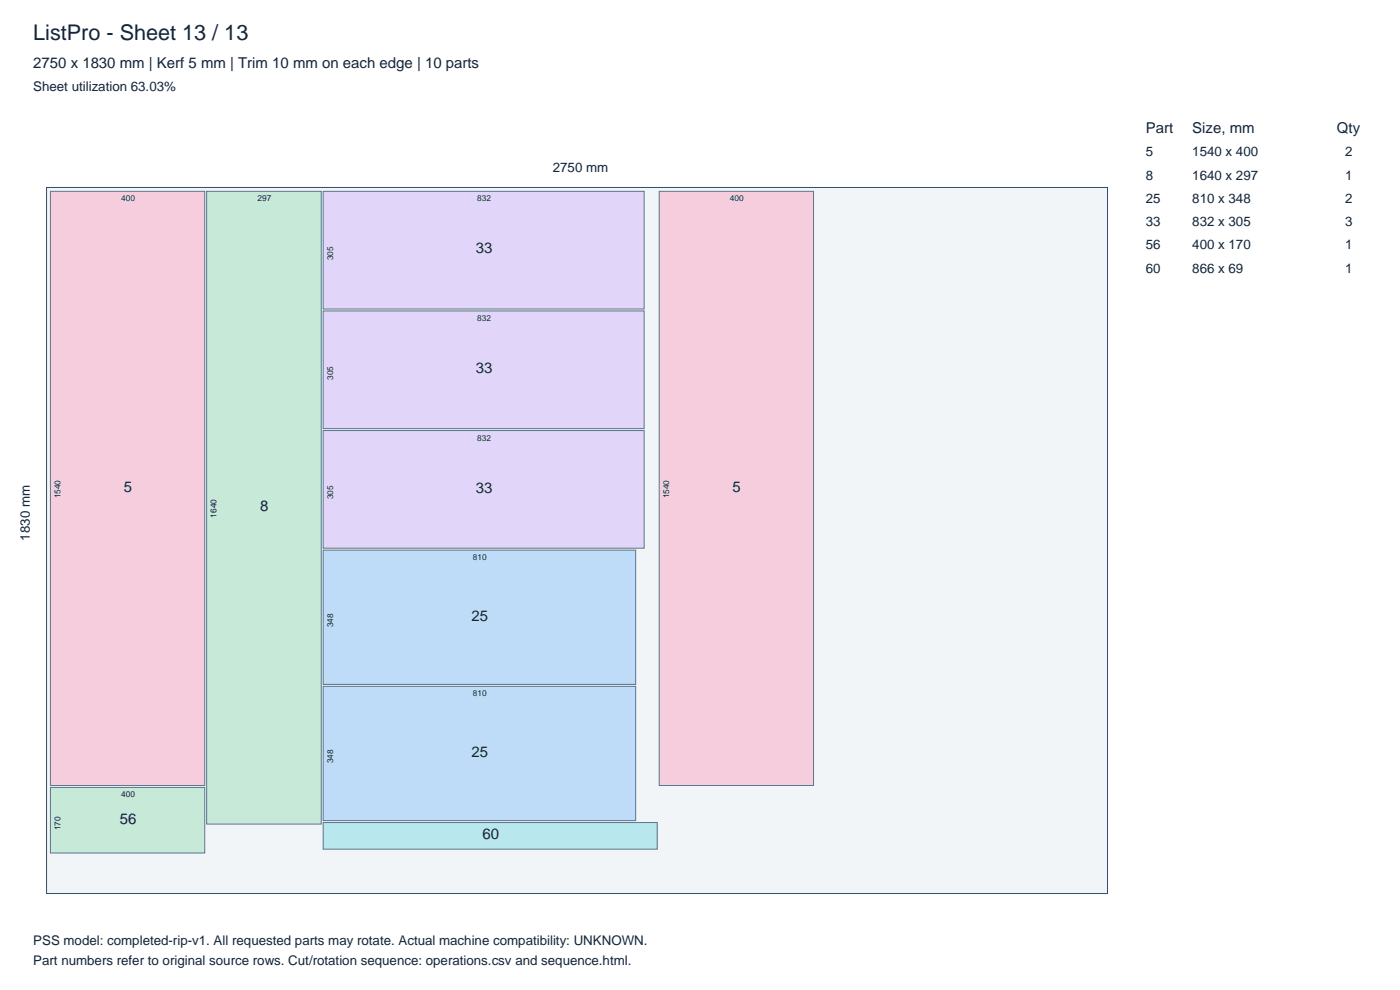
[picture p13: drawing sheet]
<svg xmlns="http://www.w3.org/2000/svg" width="297mm" height="210mm" viewBox="0 0 297 210" stroke-linecap="round" stroke-linejoin="round" font-family="sans-serif">
<defs><g id="words">
<text font-size="4.6" fill="#142638" x="7.1" y="8.5">ListPro - Sheet 13 / 13</text>
<g font-size="3.2" fill="#142638">
<text x="7.1" y="14.5">2750 x 1830 mm | Kerf 5 mm | Trim 10 mm on each edge | 10 parts</text>
<text x="243.1" y="28.2">Part</text>
<text x="252.9" y="28.2">Size, mm</text>
<text x="283.6" y="28.2">Qty</text>
<text x="101" y="53.8">33</text>
<text x="101" y="79.1">33</text>
<text x="26.2" y="104.3">5</text>
<text x="101" y="104.5">33</text>
<text x="155.4" y="104.3">5</text>
<text x="55.2" y="108.4">8</text>
<text x="100.1" y="131.6">25</text>
<text x="100.1" y="160.5">25</text>
<text x="25.4" y="174.7">56</text>
<text x="102.3" y="178">60</text>
</g>
<g font-size="2.8" fill="#142638">
<text x="7.1" y="19.4">Sheet utilization 63.03%</text>
<text x="243.1" y="33.2">5</text>
<text x="252.9" y="33.2">1540 x 400</text>
<text x="285.4" y="33.2">2</text>
<text x="117.3" y="36.6">2750 mm</text>
<text x="243.1" y="38.1">8</text>
<text x="252.9" y="38.1">1640 x 297</text>
<text x="285.4" y="38.1">1</text>
<text x="243.1" y="43">25</text>
<text x="243.1" y="48">33</text>
<text x="252.9" y="43">810 x 348</text>
<text x="252.9" y="48">832 x 305</text>
<text x="285.4" y="43">2</text>
<text x="285.4" y="48">3</text>
<text x="243.1" y="52.9">56</text>
<text x="252.9" y="52.9">400 x 170</text>
<text x="285.4" y="52.9">1</text>
<text x="243.1" y="57.9">60</text>
<text x="252.9" y="57.9">866 x 69</text>
<text x="285.4" y="57.9">1</text>
<text x="6.3" y="114.7" transform="rotate(-90 6.3 114.7)">1830 mm</text>
<text x="7.1" y="200.5">PSS model: completed-rip-v1. All requested parts may rotate. Actual machine compatibility: UNKNOWN.</text>
<text x="7.1" y="204.7">Part numbers refer to original source rows. Cut/rotation sequence: operations.csv and sequence.html.</text>
</g>
<g font-size="1.8" fill="#142638">
<text x="25.7" y="42.7">400</text>
<text x="54.6" y="42.7">297</text>
<text x="101.2" y="42.7">832</text>
<text x="154.8" y="42.7">400</text>
<text x="70.7" y="55.2" transform="rotate(-90 70.7 55.2)">305</text>
<text x="101.2" y="68.1">832</text>
<text x="70.7" y="80.6" transform="rotate(-90 70.7 80.6)">305</text>
<text x="101.2" y="93.4">832</text>
<text x="12.8" y="105.7" transform="rotate(-90 12.8 105.7)">1540</text>
<text x="70.7" y="105.9" transform="rotate(-90 70.7 105.9)">305</text>
<text x="142" y="105.7" transform="rotate(-90 142 105.7)">1540</text>
<text x="46" y="109.8" transform="rotate(-90 46 109.8)">1640</text>
<text x="100.3" y="118.8">810</text>
<text x="70.7" y="133.1" transform="rotate(-90 70.7 133.1)">348</text>
<text x="100.3" y="147.7">810</text>
<text x="70.7" y="161.9" transform="rotate(-90 70.7 161.9)">348</text>
<text x="25.7" y="169.1">400</text>
<text x="12.8" y="176.1" transform="rotate(-90 12.8 176.1)">170</text>
</g>
</g></defs>
<path d="M9.9 39.8h225v149.7h-225z" fill="#f2f5f7" stroke="#334d66" stroke-width=".21"/>
<path d="M10.7 40.6h32.7v126h-32.7z" fill="#f6cddd" stroke="#59758c" stroke-width=".21"/>
<g fill="#c6ead7" stroke="#59758c" stroke-width=".21">
<path d="M10.7 167h32.7v13.9h-32.7z"/>
<path d="M43.8 40.6h24.4v134.2h-24.4z"/>
</g>
<g fill="#e1d5f9" stroke="#59758c" stroke-width=".21">
<path d="M68.6 40.6h68.1v24.9h-68.1z"/>
<path d="M68.6 66h68.1v24.9h-68.1z"/>
<path d="M68.6 91.3h68.1v25h-68.1z"/>
</g>
<g fill="#bedcf8" stroke="#59758c" stroke-width=".21">
<path d="M68.6 116.7h66.3v28.5h-66.3z"/>
<path d="M68.6 145.6h66.3v28.5h-66.3z"/>
</g>
<path d="M68.6 174.5h70.8v5.6h-70.8z" fill="#b8e7ed" stroke="#59758c" stroke-width=".21"/>
<path d="M139.8 40.6h32.8v126h-32.8z" fill="#f6cddd" stroke="#59758c" stroke-width=".21"/>
<use href="#words"/>
</svg>
